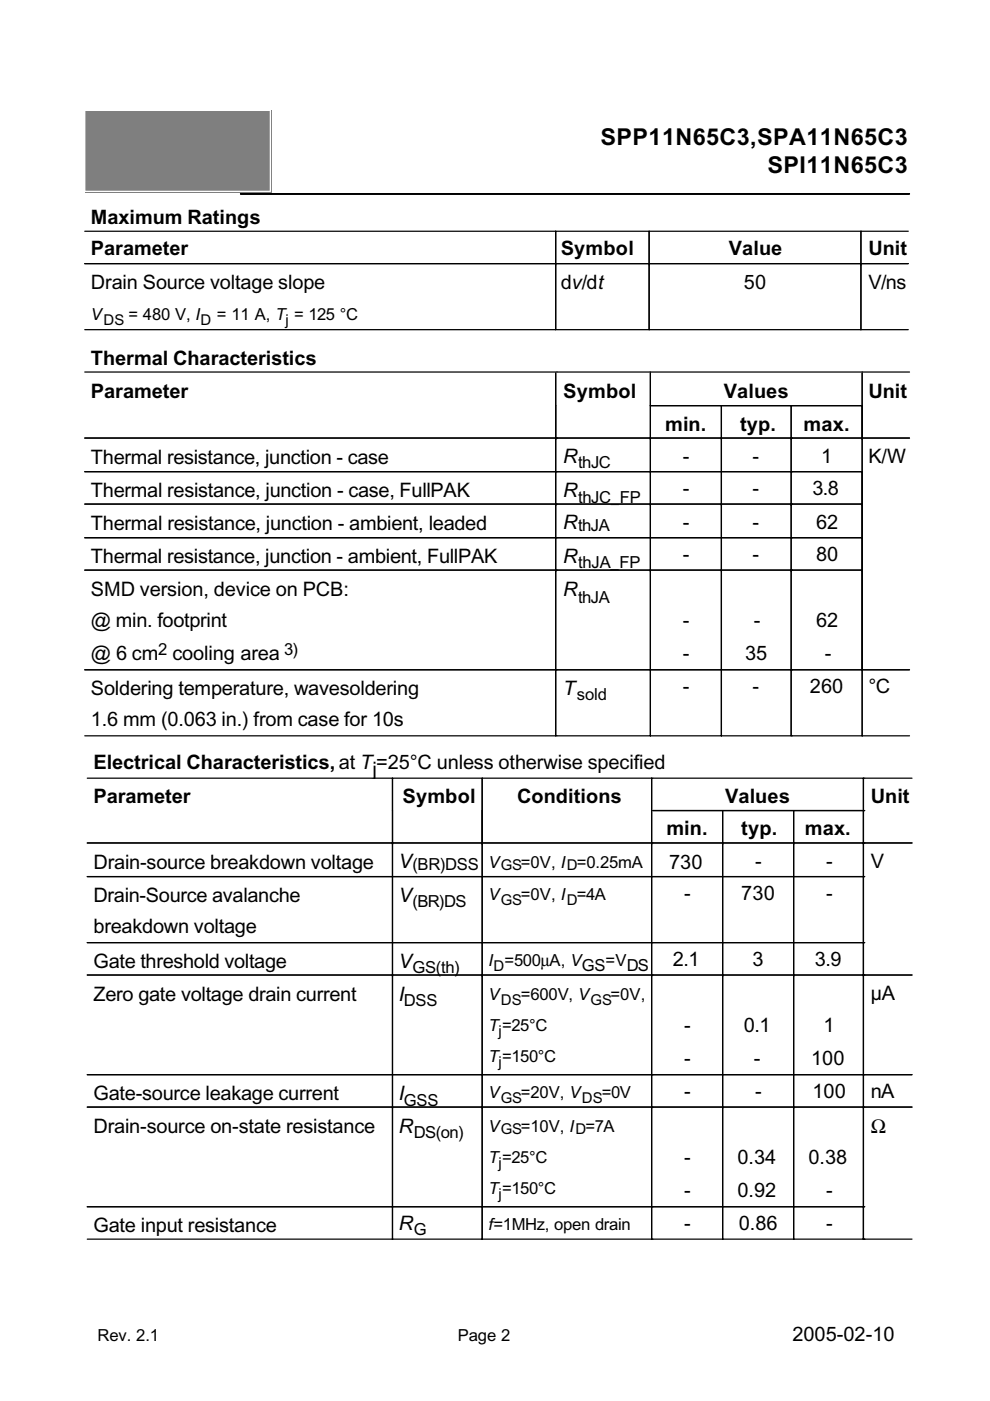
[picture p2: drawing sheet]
<svg xmlns="http://www.w3.org/2000/svg" width="210mm" height="297mm" viewBox="0 0 210 297" stroke-linecap="round" stroke-linejoin="round" font-family="sans-serif">
<defs><g id="words">
<g font-size="4.9">
<text x="127.3" y="30.8">SPP11N65C3,SPA11N65C3</text>
<text x="162.7" y="36.6">SPI11N65C3</text>
</g>
<g font-size="4.2">
<text x="19.3" y="47.4">Maximum Ratings</text>
<text x="19.3" y="54">Parameter</text>
<text x="118.9" y="54">Symbol</text>
<text x="154.5" y="54">Value</text>
<text x="184.1" y="54">Unit</text>
<text x="19.3" y="61.2">Drain Source voltage slope</text>
<text x="118.9" y="61.2">dv/dt</text>
<text x="157.7" y="61.2">50</text>
<text x="184.1" y="61.2">V/ns</text>
<text x="19.3" y="77.3">Thermal Characteristics</text>
<text x="19.3" y="84.4">Parameter</text>
<text x="119.4" y="84.4">Symbol</text>
<text x="153.5" y="84.4">Values</text>
<text x="184.1" y="84.4">Unit</text>
<text x="141.1" y="91.3">min.</text>
<text x="156.9" y="91.3">typ.</text>
<text x="170.4" y="91.3">max.</text>
<text x="19.3" y="98.4">Thermal resistance, junction - case</text>
<text x="119.4" y="98.2">R</text>
<text x="144.8" y="98.2">-</text>
<text x="159.6" y="98.2">-</text>
<text x="174.1" y="98.2">1</text>
<text x="184.1" y="98.2">K/W</text>
<text x="19.3" y="105.3">Thermal resistance, junction - case, FullPAK</text>
<text x="119.4" y="105.3">R</text>
<text x="144.8" y="105">-</text>
<text x="159.6" y="105">-</text>
<text x="172.2" y="105">3.8</text>
<text x="19.3" y="112.4">Thermal resistance, junction - ambient, leaded</text>
<text x="119.4" y="112.2">R</text>
<text x="144.8" y="112.2">-</text>
<text x="159.6" y="112.2">-</text>
<text x="173" y="112.2">62</text>
<text x="19.3" y="119.3">Thermal resistance, junction - ambient, FullPAK</text>
<text x="119.4" y="119.3">R</text>
<text x="144.8" y="119">-</text>
<text x="159.6" y="119">-</text>
<text x="173" y="119">80</text>
<text x="19.3" y="126.4">SMD version, device on PCB:</text>
<text x="119.4" y="126.4">R</text>
<text x="19.3" y="133">@ min. footprint</text>
<text x="144.8" y="133">-</text>
<text x="159.8" y="133">-</text>
<text x="173" y="133">62</text>
<text x="19.3" y="139.9">@ 6 cm</text>
<text x="36.6" y="139.9">cooling area</text>
<text x="144.8" y="139.9">-</text>
<text x="158" y="139.9">35</text>
<text x="174.9" y="139.9">-</text>
<text x="19.3" y="147.3">Soldering temperature, wavesoldering</text>
<text x="119.4" y="147.3">T</text>
<text x="144.8" y="147">-</text>
<text x="159.6" y="147">-</text>
<text x="171.7" y="147">260</text>
<text x="184.1" y="147">°C</text>
<text x="19.3" y="153.9">1.6 mm (0.063 in.) from case for 10s</text>
<text x="19.8" y="163.1">Electrical Characteristics, at T=25°C unless otherwise specified</text>
<text x="79" y="164.5">j</text>
<text x="19.8" y="170.3">Parameter</text>
<text x="85.3" y="170.3">Symbol</text>
<text x="109.6" y="170.3">Conditions</text>
<text x="153.7" y="170.3">Values</text>
<text x="184.7" y="170.3">Unit</text>
<text x="141.3" y="177.1">min.</text>
<text x="157.2" y="177.1">typ.</text>
<text x="170.7" y="177.1">max.</text>
<text x="19.8" y="184.3">Drain-source breakdown voltage</text>
<text x="84.5" y="184">V</text>
<text x="141.9" y="184.3">730</text>
<text x="160.1" y="184">-</text>
<text x="175.1" y="184">-</text>
<text x="184.7" y="184">V</text>
<text x="19.8" y="191.1">Drain-Source avalanche</text>
<text x="84.5" y="191.1">V</text>
<text x="145" y="190.9">-</text>
<text x="157.2" y="190.9">730</text>
<text x="175.1" y="190.9">-</text>
<text x="19.8" y="197.7">breakdown voltage</text>
<text x="19.8" y="205.1">Gate threshold voltage</text>
<text x="84.5" y="205.1">V</text>
<text x="142.7" y="204.9">2.1</text>
<text x="159.6" y="204.9">3</text>
<text x="172.8" y="204.9">3.9</text>
<text x="19.8" y="212.3">Zero gate voltage drain current</text>
<text x="84.5" y="212.3">I</text>
<text x="184.7" y="212">µA</text>
<text x="145" y="218.9">-</text>
<text x="157.7" y="218.9">0.1</text>
<text x="174.6" y="218.9">1</text>
<text x="145" y="225.7">-</text>
<text x="159.8" y="225.7">-</text>
<text x="172" y="225.7">100</text>
<text x="19.8" y="233.1">Gate-source leakage current</text>
<text x="84.5" y="233.1">I</text>
<text x="145" y="232.9">-</text>
<text x="160.1" y="232.9">-</text>
<text x="172.2" y="232.9">100</text>
<text x="184.7" y="232.9">nA</text>
<text x="19.8" y="240.3">Drain-source on-state resistance</text>
<text x="84.5" y="240.3">R</text>
<text x="184.7" y="240.3">Ω</text>
<text x="145" y="246.9">-</text>
<text x="156.4" y="246.9">0.34</text>
<text x="171.4" y="246.9">0.38</text>
<text x="145" y="253.7">-</text>
<text x="156.4" y="253.7">0.92</text>
<text x="175.1" y="253.7">-</text>
<text x="19.8" y="261.1">Gate input resistance</text>
<text x="84.5" y="260.9">R</text>
<text x="145" y="260.9">-</text>
<text x="156.7" y="260.9">0.86</text>
<text x="175.1" y="260.9">-</text>
<text x="168" y="284.4">2005-02-10</text>
</g>
<g font-size="3.5">
<text x="19.3" y="67.8">V</text>
<text x="27.2" y="67.8">= 480 V, I</text>
<text x="46" y="67.8">= 11 A, T = 125 °C</text>
<text x="122.6" y="99.2">thJC</text>
<text x="122.6" y="106.6">thJC_FP</text>
<text x="122.6" y="112.7">thJA</text>
<text x="122.6" y="120.3">thJA_FP</text>
<text x="122.6" y="127.7">thJA</text>
<text x="33.6" y="138.8">2</text>
<text x="60.2" y="138.8">3)</text>
<text x="122.3" y="148.3">sold</text>
<text x="87.4" y="184.5">(BR)DSS</text>
<text x="103.6" y="184">VGS=0V, ID=0.25mA</text>
<text x="103.6" y="190.9">V</text>
<text x="110.4" y="190.9">=0V, I =4A</text>
<text x="87.4" y="192.2">(BR)DS</text>
<text x="87.4" y="206.2">GS(th)</text>
<text x="103.6" y="204.9">I =500µA, V</text>
<text x="123.4" y="205.9">GS</text>
<text x="128.4" y="204.9">=V</text>
<text x="132.9" y="205.9">DS</text>
<text x="85.6" y="213.3">DSS</text>
<text x="103.6" y="212">V</text>
<text x="110.4" y="212">=600V, V</text>
<text x="129.4" y="212">=0V,</text>
<text x="103.6" y="218.6">T=25°C</text>
<text x="103.6" y="225.2">T=150°C</text>
<text x="103.6" y="232.9">V</text>
<text x="110.4" y="232.9">=20V, V</text>
<text x="127.6" y="232.9">=0V</text>
<text x="85.6" y="234.5">GSS</text>
<text x="87.7" y="241.3">DS(on)</text>
<text x="103.6" y="240">VGS=10V, ID=7A</text>
<text x="103.6" y="246.6">T=25°C</text>
<text x="103.6" y="253.2">T=150°C</text>
<text x="87.7" y="261.9">G</text>
<text x="103.6" y="260.9">f=1MHz, open drain</text>
<text x="20.7" y="284.4">Rev. 2.1</text>
<text x="97.1" y="284.4">Page 2</text>
</g>
<g font-size="3.2">
<text x="21.9" y="68.8">DS</text>
<text x="42.5" y="68.8">D</text>
<text x="60.5" y="68.8">j</text>
<text x="106.2" y="191.9">GS</text>
<text x="120.2" y="191.9">D</text>
<text x="104.6" y="205.9">D</text>
<text x="106.2" y="213.1">DS</text>
<text x="125.2" y="213.1">GS</text>
<text x="105.7" y="219.7">j</text>
<text x="105.7" y="226.3">j</text>
<text x="106.2" y="233.9">GS</text>
<text x="123.4" y="233.9">DS</text>
<text x="105.7" y="247.7">j</text>
<text x="105.7" y="254.3">j</text>
</g>
</g></defs>
<path d="M51 41.1h141.8" fill="none" stroke="#000" stroke-width=".26"/>
<path d="M18 23.4h39.6v17.4h-39.6z" fill="#7f7f7f"/>
<path d="M18 23.4h39.3v17.2h-39.3z" fill="none" stroke="#fff" stroke-width=".26"/>
<g fill="none" stroke="#000" stroke-width=".26">
<path d="M18 49h99.8v7.2M18 55.9h174.6M137.6 56.2v-7.2h-19.8v20.9M182.5 56.2v-7.2h-44.9v20.9M192.6 49h-10.1v20.9M18 69.9h174.6M18 78.9h174.8M117.8 79.1v76.9M137.9 79.1v76.9v-14h-19.8M182.8 79.1v76.9v-14h-14.8M18 92.9h174.8M153 86v70v-14h-15.1"/>
<path d="M167.7 86v70M168 86h14.8v7.1M182.8 86h-44.9h15.1v7.1M18 100h164.8M18 106.9h164.8M18 114h164.8M118.1 100h19.8v7.1M118.1 114h19.8v7.1M137.9 100h15.1v7.1M137.9 114h15.1v7.1M168 100h14.8v7.1M168 114h14.8v28h10h-174.8"/>
<path d="M18 120.9h164.8M18 156h174.8M18.5 165h64.7v6.9M18.5 178.7h174.9M102.2 171.9v-6.9h-19v97.7v-6.8h-64.7h164.8M138.2 165v97.7M168.3 179v-7.1h-15.1v90.8v-6.8h-14.8M168.3 171.9v90.8v-6.8h-15.1M183.1 165v97.7M183.3 171.9h-44.9h14.8v7.1M193.4 165h-91.2v97.7v-6.8h-19M83.2 185.9h19v14"/>
<path d="M138.4 185.9h14.8v14h15.1v7.1M138.4 199.9h14.8v7.1M153.2 185.9h15.1v14M183.3 185.9h-164.8h64.7v14h19v7.1M183.3 199.9h-164.8h64.7v7.1M18.5 206.7h174.9M18.5 234.7h174.9M83.2 227.9h19v7.1M138.4 227.9h14.8v7.1M153.2 227.9h15.1v7.1M193.4 227.9h-174.9h64.7v7.1M18.5 262.7h174.9"/>
</g>
<use href="#words"/>
</svg>
